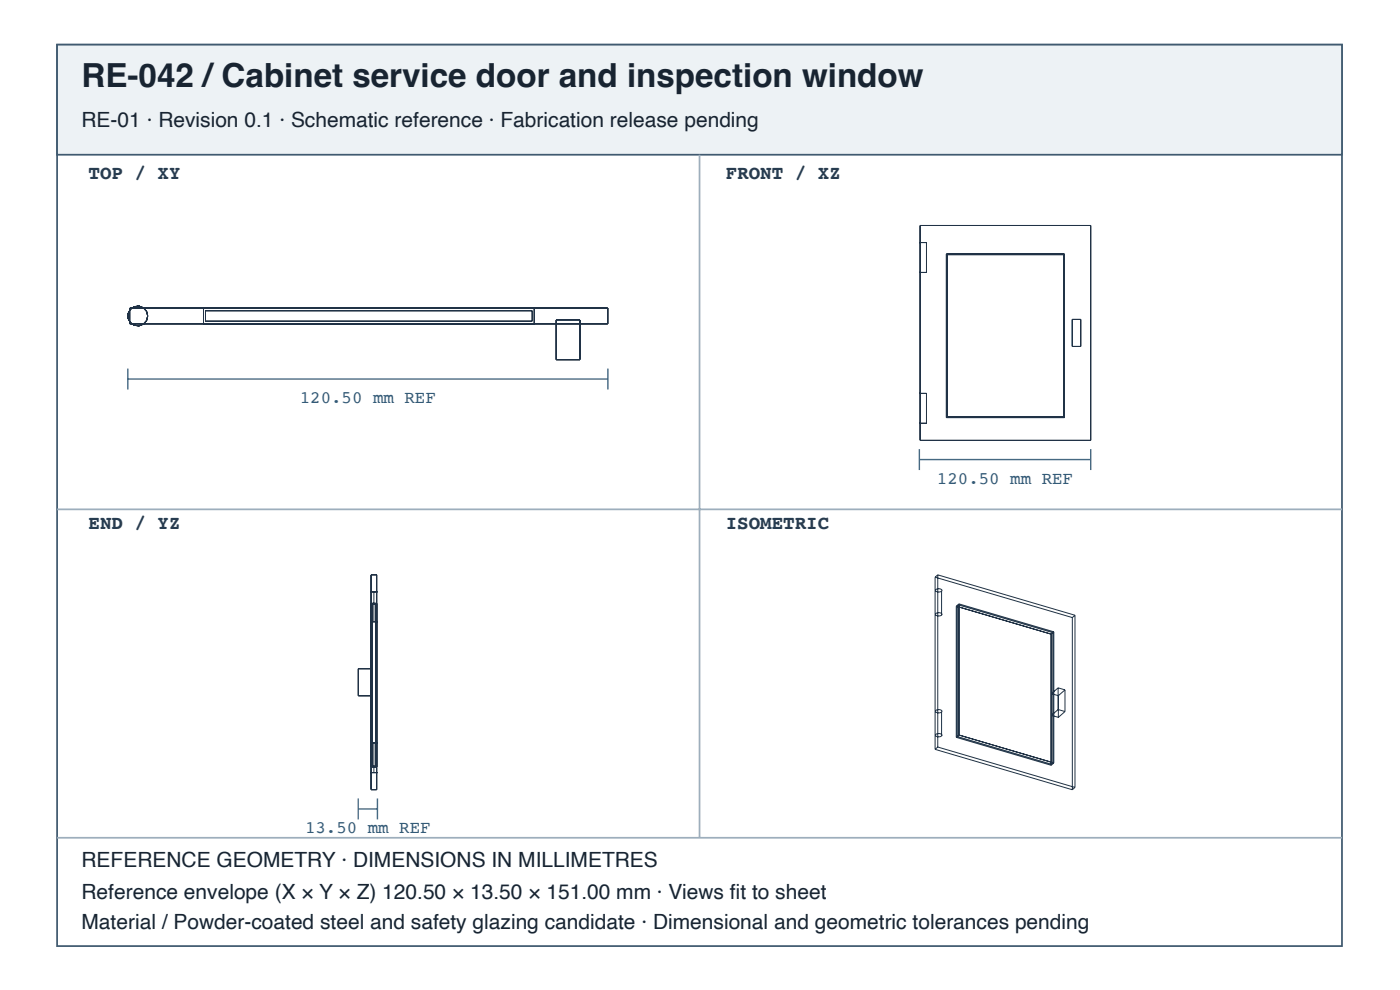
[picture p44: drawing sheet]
<svg xmlns="http://www.w3.org/2000/svg" width="297mm" height="210mm" viewBox="0 0 297 210" stroke-linecap="round" stroke-linejoin="round" font-family="sans-serif">
<defs><g id="words">
<text font-size="7" fill="#182431" x="17.3" y="18.4">RE-042 /Cabinet service door and inspection window</text>
<g font-size="4.4" fill="#182431">
<text x="17.3" y="26.9">RE-01 · Revision 0.1 · Schematic reference · Fabrication release pending</text>
<text x="17.3" y="183.9">REFERENCE GEOMETRY · DIMENSIONS IN MILLIMETRES</text>
<text x="17.3" y="190.6">Reference envelope (X × Y × Z) 120.50 × 13.50 × 151.00 mm · Views fi t to sheet</text>
<text x="17.3" y="196.9">Material / Powder-coated steel and safety glazing candidate · Dimensional and geometric tolerances pending</text>
</g>
<g font-size="4.1" fill="#263d52">
<text x="18.8" y="38">TOP / XY</text>
<text x="154" y="38">FRONT / XZ</text>
<text x="18.8" y="112.1">END / YZ</text>
<text x="154" y="112.1">ISOMETRIC</text>
</g>
<g font-size="3.7" fill="#335b78">
<text x="63.6" y="85.5">120.50 mm REF</text>
<text x="198.8" y="102.6">120.50 mm REF</text>
<text x="64.7" y="176.7">13.50 mm REF</text>
</g>
</g></defs>
<path d="M12.1 9.5h272.6v191.1h-272.6z" fill="none" stroke="#405a70" stroke-width=".37"/>
<path d="M12.1 9.5h272.6v23.3h-272.6z" fill="#edf2f5"/>
<path d="M12.1 9.5h272.6v23.3h-272.6z" fill="none" stroke="#405a70" stroke-width=".37"/>
<path d="M148.4 32.8v144.8M12.1 108h272.6M12.1 177.6h272.6" fill="none" stroke="#9daebc" stroke-width=".37"/>
<g fill="none" stroke="#203246" stroke-width=".21">
<path d="M195.1 51.4h1.5zM195.1 57.8h1.5zM195.2 47.8h36.2v45.6h-36.2zM196.6 51.4v6.4M200.8 53.8h25v34.7h-25zM200.9 54h24.8v34.4h-24.8zM27.5 65.3h101.5v3.4h-101.5zM43.2 65.3v3.4M43.6 65.9h69.3v2.2h-69.3zM113.3 65.3v3.4M118 67.8h5v8.5h-5zM227.5 67.7h1.8v5.7h-1.8z"/>
<path d="M195.1 83.4h1.5zM195.1 89.7h1.5zM196.6 83.4v6.3M78.6 125.5h1.5zM78.6 131.8h1.5zM78.7 121.9h1.2v45.5h-1.2zM78.7 127.9h1.2M78.9 128.1h.8v34.4h-.8zM79.3 125.5v6.3M198.4 122.4v36.5M198.4 122.4l29.1 8.5M198.5 125.1a.9 .9 0 0 1 1.3 .1 .8 .8 0 0 1-1.3-.1z"/>
<path d="M198.5 130.1a.9 .9 0 0 1 1.3 .2 .8 .8 0 0 1-1.3-.2zM198.9 121.9l-.5 .5M198.9 121.9v36.5M198.9 121.9l29.2 8.5M199.8 125.3v5.1M202.9 128.5l20.1 5.9M202.9 128.5v27.8M203.4 128l20.2 6M203.4 128l.1 27.8M203.4 128l-.5 .5M223 134.4v27.8M223.3 134.1l-19.8-5.8-.4 .3v27.6l19.9 5.8"/>
<path d="M223.3 134.1l-.3 .3v27.6M223.3 134.1v27.6l-.3 .3M223.6 134v27.8M223.6 134l-.6 .4M227.5 130.9v36.5M228.1 130.4l-.6 .5M228.1 130.4v36.5M76 141.8h3v5.7h-3zM78.6 157.5h1.5zM79.3 157.5v6.3M198.4 158.9l29.1 8.5M198.5 150.7a.9 .9 0 0 1 1.3 .1 .8 .8 0 0 1-1.3-.1z"/>
<path d="M198.5 155.8a.9 .9 0 0 1 1.3 .1 .8 .8 0 0 1-1.3-.1zM198.9 158.4l-.5 .5M198.9 158.4l29.2 8.5M199.8 151v5M202.9 156.3l20.1 5.9M203.4 155.8l20.2 6M203.5 155.8l-.6 .5M223.1 147.1v4.6M223.1 151.7l1.4 .4M223.1 147.1l1.4 .4M224.5 145.8l-1.4 1.3M224.5 145.8v4.6"/>
<path d="M224.5 150.4l-1.4 1.3M224.5 150.4l1.4 .5M224.5 145.8l1.4 .5M224.5 147.5v4.6M225.9 146.3l-1.4 1.2M225.9 146.3v4.6M225.9 150.9l-1.4 1.2M78.6 163.8h1.5zM78.7 162.6h1.2M223.6 161.8l-.6 .4M228.1 166.9l-.6 .5"/>
<circle cx="29.2" cy="67" r="2.11"/>
</g>
<path d="M27.1 78.1v4.5M129 78.1v4.5M27.1 80.4h101.9M195 95.2v4.5M195 97.4h36.4M231.4 95.2v4.5M76 169.3v4.4M76 171.5h4.1M80.1 169.3v4.4" fill="none" stroke="#466b86" stroke-width=".3"/>
<use href="#words"/>
</svg>
